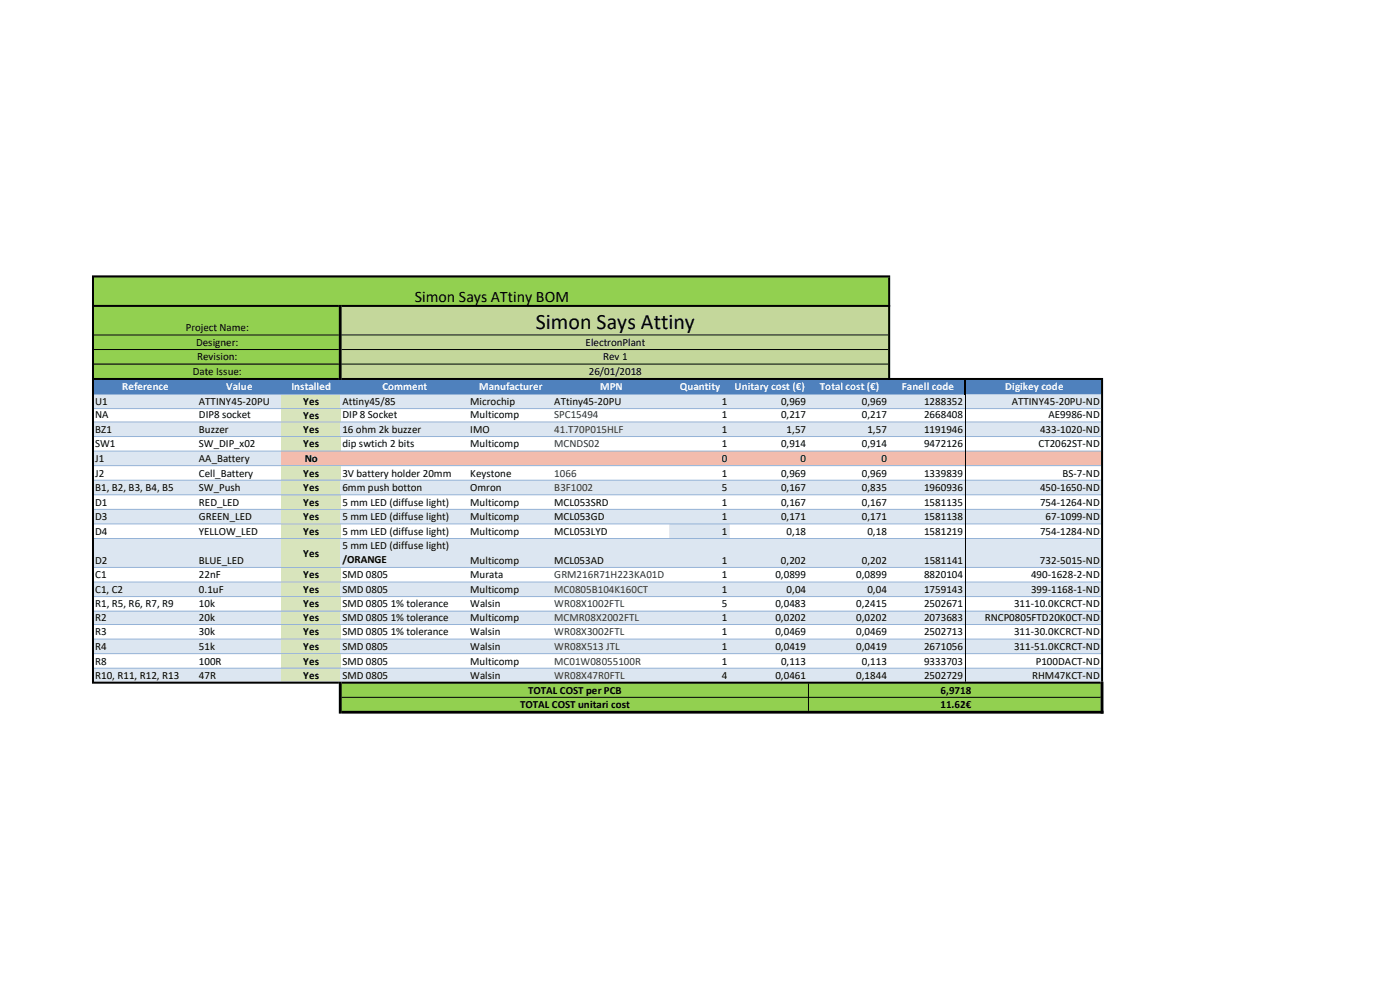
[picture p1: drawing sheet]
<svg xmlns="http://www.w3.org/2000/svg" width="297mm" height="210mm" viewBox="0 0 297 210" stroke-linecap="round" stroke-linejoin="round" font-family="sans-serif">
<defs><g id="words">
<text font-size="4.7" x="113.7" y="69.8">Simon Says Attiny</text>
<text font-size="3.4" x="88" y="64">Simon Says ATtiny BOM</text>
<g font-size="2.3">
<text x="39.4" y="70.3">Project Name:</text>
<text x="41.6" y="73.4">Designer:</text>
<text x="41.8" y="76.5">Revision:</text>
<text x="124.2" y="73.4">ElectronPlant</text>
<text x="128" y="76.5">Rev 1</text>
<text x="40.9" y="79.5">Date Issue:</text>
<text x="124.9" y="79.5">26/01/2018</text>
<text x="20.2" y="85.9">U1</text>
<text x="20.2" y="88.7">NA</text>
<text x="42.2" y="85.9">ATTINY45-20PU</text>
<text x="42.2" y="88.7">DIP8 socket</text>
<text x="64.3" y="85.9">Yes</text>
<text x="64.3" y="88.9">Yes</text>
<text x="72.6" y="85.9">Attiny45/85</text>
<text x="72.6" y="88.7">DIP 8 Socket</text>
<text x="99.8" y="85.9">Microchip</text>
<text x="99.8" y="88.7">Multicomp</text>
<text x="117.6" y="85.9">ATtiny45-20PU</text>
<text x="153.1" y="85.9">1</text>
<text x="153.1" y="88.7">1</text>
<text x="165.7" y="85.9">0,969</text>
<text x="165.7" y="88.7">0,217</text>
<text x="182.8" y="85.9">0,969</text>
<text x="182.8" y="88.7">0,217</text>
<text x="196" y="85.9">1288352</text>
<text x="196" y="88.7">2668408</text>
<text x="214.6" y="85.9">ATTINY45-20PU-ND</text>
<text x="222.4" y="88.7">AE9986-ND</text>
<text x="20.2" y="91.8">BZ1</text>
<text x="20.2" y="94.9">SW1</text>
<text x="42.2" y="91.8">Buzzer</text>
<text x="42.2" y="94.9">SW_DIP_x02</text>
<text x="64.3" y="91.8">Yes</text>
<text x="64.3" y="94.9">Yes</text>
<text x="72.6" y="91.8">16 ohm 2k buzzer</text>
<text x="72.6" y="94.9">dip swtich 2 bits</text>
<text x="99.8" y="91.8">IMO</text>
<text x="99.8" y="94.9">Multicomp</text>
<text x="153.1" y="91.8">1</text>
<text x="153.1" y="94.9">1</text>
<text x="165.7" y="94.9">0,914</text>
<text x="166.9" y="91.8">1,57</text>
<text x="182.8" y="94.9">0,914</text>
<text x="184" y="91.8">1,57</text>
<text x="196" y="91.8">1191946</text>
<text x="196" y="94.9">9472126</text>
<text x="220.3" y="94.9">CT2062ST-ND</text>
<text x="220.6" y="91.8">433-1020-ND</text>
<text x="20.2" y="98">J1</text>
<text x="20.2" y="101.1">J2</text>
<text x="42.2" y="98">AA_Battery</text>
<text x="42.2" y="101.1">Cell_Battery</text>
<text x="64.3" y="101.1">Yes</text>
<text x="64.6" y="98">No</text>
<text x="72.6" y="101.1">3V battery holder 20mm</text>
<text x="99.8" y="101.1">Keystone</text>
<text x="153.1" y="98">0</text>
<text x="153.1" y="101.1">1</text>
<text x="165.7" y="101.1">0,969</text>
<text x="169.8" y="98">0</text>
<text x="182.8" y="101.1">0,969</text>
<text x="187" y="98">0</text>
<text x="196" y="101.1">1339839</text>
<text x="225.4" y="101.1">BS-7-ND</text>
<text x="20.2" y="104.2">B1, B2, B3, B4, B5</text>
<text x="20.2" y="107.3">D1</text>
<text x="42.2" y="104.2">SW_Push</text>
<text x="42.2" y="107.3">RED_LED</text>
<text x="64.3" y="104.2">Yes</text>
<text x="64.3" y="107.3">Yes</text>
<text x="72.6" y="104.2">6mm push botton</text>
<text x="72.6" y="107.3">5 mm LED (diffuse light)</text>
<text x="99.8" y="104.2">Omron</text>
<text x="99.8" y="107.3">Multicomp</text>
<text x="117.6" y="107.3">MCL053SRD</text>
<text x="153.1" y="104.2">5</text>
<text x="153.1" y="107.3">1</text>
<text x="165.7" y="104.2">0,167</text>
<text x="165.7" y="107.3">0,167</text>
<text x="182.8" y="104.2">0,835</text>
<text x="182.8" y="107.3">0,167</text>
<text x="196" y="104.2">1960936</text>
<text x="196" y="107.3">1581135</text>
<text x="220.6" y="104.2">450-1650-ND</text>
<text x="220.6" y="107.3">754-1264-ND</text>
<text x="20.2" y="110.4">D3</text>
<text x="20.2" y="113.5">D4</text>
<text x="42.2" y="110.4">GREEN_LED</text>
<text x="42.2" y="113.5">YELLOW_LED</text>
<text x="64.3" y="110.4">Yes</text>
<text x="64.3" y="113.5">Yes</text>
<text x="72.6" y="110.4">5 mm LED (diffuse light)</text>
<text x="72.6" y="113.5">5 mm LED (diffuse light)</text>
<text x="99.8" y="110.4">Multicomp</text>
<text x="99.8" y="113.5">Multicomp</text>
<text x="117.6" y="110.4">MCL053GD</text>
<text x="117.6" y="113.5">MCL053LYD</text>
<text x="153.1" y="110.4">1</text>
<text x="153.1" y="113.5">1</text>
<text x="165.7" y="110.4">0,171</text>
<text x="166.9" y="113.5">0,18</text>
<text x="182.8" y="110.4">0,171</text>
<text x="184" y="113.5">0,18</text>
<text x="196" y="110.4">1581138</text>
<text x="196" y="113.5">1581219</text>
<text x="220.6" y="113.5">754-1284-ND</text>
<text x="221.8" y="110.4">67-1099-ND</text>
<text x="20.2" y="119.6">D2</text>
<text x="42.2" y="119.6">BLUE_LED</text>
<text x="64.3" y="118.1">Yes</text>
<text x="72.6" y="116.4">5 mm LED (diffuse light)</text>
<text x="72.6" y="119.5">/ORANGE</text>
<text x="99.8" y="119.6">Multicomp</text>
<text x="117.6" y="119.6">MCL053AD</text>
<text x="153.1" y="119.6">1</text>
<text x="165.7" y="119.6">0,202</text>
<text x="182.8" y="119.6">0,202</text>
<text x="196.1" y="119.6">1581141</text>
<text x="220.6" y="119.6">732-5015-ND</text>
<text x="20.2" y="122.7">C1</text>
<text x="20.2" y="125.8">C1, C2</text>
<text x="42.2" y="122.7">22nF</text>
<text x="42.2" y="125.8">0.1uF</text>
<text x="64.3" y="122.7">Yes</text>
<text x="64.3" y="125.8">Yes</text>
<text x="72.6" y="122.7">SMD 0805</text>
<text x="72.6" y="125.8">SMD 0805</text>
<text x="99.8" y="122.7">Murata</text>
<text x="99.8" y="125.8">Multicomp</text>
<text x="153.1" y="122.7">1</text>
<text x="153.1" y="125.8">1</text>
<text x="164.5" y="122.7">0,0899</text>
<text x="166.9" y="125.8">0,04</text>
<text x="181.7" y="122.7">0,0899</text>
<text x="184" y="125.8">0,04</text>
<text x="196" y="122.7">8820104</text>
<text x="196" y="125.8">1759143</text>
<text x="218.7" y="122.7">490-1628-2-ND</text>
<text x="218.7" y="125.8">399-1168-1-ND</text>
<text x="20.2" y="128.9">R1, R5, R6, R7, R9</text>
<text x="20.2" y="131.7">R2</text>
<text x="42.2" y="128.9">10k</text>
<text x="42.2" y="131.7">20k</text>
<text x="64.3" y="128.9">Yes</text>
<text x="64.3" y="131.8">Yes</text>
<text x="72.6" y="128.9">SMD 0805 1% tolerance</text>
<text x="72.6" y="131.7">SMD 0805 1% tolerance</text>
<text x="99.8" y="128.9">Walsin</text>
<text x="99.8" y="131.7">Multicomp</text>
<text x="153.1" y="128.9">5</text>
<text x="153.1" y="131.7">1</text>
<text x="164.5" y="128.9">0,0483</text>
<text x="164.5" y="131.7">0,0202</text>
<text x="181.7" y="128.9">0,2415</text>
<text x="181.7" y="131.7">0,0202</text>
<text x="196" y="128.9">2502671</text>
<text x="196" y="131.7">2073683</text>
<text x="208.9" y="131.7">RNCP0805FTD20K0CT-ND</text>
<text x="215.1" y="128.9">311-10.0KCRCT-ND</text>
<text x="20.2" y="134.8">R3</text>
<text x="20.2" y="137.9">R4</text>
<text x="42.2" y="134.8">30k</text>
<text x="42.2" y="137.9">51k</text>
<text x="64.3" y="134.8">Yes</text>
<text x="64.3" y="137.9">Yes</text>
<text x="72.6" y="134.8">SMD 0805 1% tolerance</text>
<text x="72.6" y="137.9">SMD 0805</text>
<text x="99.8" y="134.8">Walsin</text>
<text x="99.8" y="137.9">Walsin</text>
<text x="153.1" y="134.8">1</text>
<text x="153.1" y="137.9">1</text>
<text x="164.5" y="134.8">0,0469</text>
<text x="164.5" y="137.9">0,0419</text>
<text x="181.7" y="134.8">0,0469</text>
<text x="181.7" y="137.9">0,0419</text>
<text x="196" y="134.8">2502713</text>
<text x="196" y="137.9">2671056</text>
<text x="215.1" y="134.8">311-30.0KCRCT-ND</text>
<text x="215.1" y="137.9">311-51.0KCRCT-ND</text>
<text x="20.2" y="141">R8</text>
<text x="42.2" y="141">100R</text>
<text x="64.3" y="141">Yes</text>
<text x="72.6" y="141">SMD 0805</text>
<text x="99.8" y="141">Multicomp</text>
<text x="153.1" y="141">1</text>
<text x="165.7" y="141">0,113</text>
<text x="182.8" y="141">0,113</text>
<text x="196" y="141">9333703</text>
<text x="219.8" y="141">P100DACT-ND</text>
<text x="20.2" y="144.1">R10, R11, R12, R13</text>
<text x="42.2" y="144.1">47R</text>
<text x="64.3" y="144.1">Yes</text>
<text x="72.6" y="144.1">SMD 0805</text>
<text x="99.8" y="144.1">Walsin</text>
<text x="112.1" y="147.2">TOTAL COST per PCB</text>
<text x="153.1" y="144.1">4</text>
<text x="164.5" y="144.1">0,0461</text>
<text x="181.7" y="144.1">0,1844</text>
<text x="196" y="144.1">2502729</text>
<text x="199.6" y="147.2">6,9718</text>
<text x="219" y="144.1">RHM47KCT-ND</text>
<text x="110.4" y="150.2">TOTAL COST unitari cost</text>
<text x="199.5" y="150.2">11.62€</text>
</g>
<g font-size="2.3" fill="#fff">
<text x="26" y="82.8">Reference</text>
<text x="48" y="82.8">Value</text>
<text x="61.8" y="82.8">Installed</text>
<text x="81.1" y="82.8">Comment</text>
<text x="101.6" y="82.8">Manufacturer</text>
<text x="127.3" y="82.8">MPN</text>
<text x="144.2" y="82.8">Quantity</text>
<text x="155.8" y="82.7">Unitary cost (€)</text>
<text x="173.9" y="82.8">Total cost (€)</text>
<text x="191.3" y="82.8">Fanell code</text>
<text x="213.3" y="82.8">Digikey code</text>
</g>
<g font-size="2.3" fill="#333">
<text x="117.6" y="88.7">SPC15494</text>
<text x="117.6" y="91.8">41.T70P015HLF</text>
<text x="117.6" y="94.9">MCNDS02</text>
<text x="117.6" y="101.1">1066</text>
<text x="117.6" y="104.2">B3F1002</text>
<text x="117.6" y="122.7">GRM216R71H223KA01D</text>
<text x="117.6" y="125.8">MC0805B104K160CT</text>
<text x="117.6" y="128.9">WR08X1002FTL</text>
<text x="117.6" y="131.7">MCMR08X2002FTL</text>
<text x="117.6" y="134.8">WR08X3002FTL</text>
<text x="117.6" y="137.9">WR08X513 JTL</text>
<text x="117.6" y="141">MC01W08055100R</text>
<text x="117.6" y="144.1">WR08X47R0FTL</text>
</g>
</g></defs>
<g fill="#92d050">
<path d="M19.9 58.8h168.8v6.1h-168.8z"/>
<path d="M19.9 64.9h52.3v15.5h-52.3z"/>
</g>
<path d="M72.2 64.9h116.5v15.5h-116.5z" fill="#c4d79b"/>
<path d="M19.9 80.4h213.9v3.2h-213.9z" fill="#4f81bd"/>
<path d="M19.9 83.6h39.7v3.1h-39.7z" fill="#dce6f1"/>
<path d="M59.6 83.6h12.6v3.1h-12.6z" fill="#d8e4bc"/>
<path d="M72.2 83.6h161.6v3.1h-161.6z" fill="#dce6f1"/>
<path d="M59.6 86.7h12.6v2.8h-12.6z" fill="#d8e4bc"/>
<path d="M19.9 89.5h39.7v3.1h-39.7z" fill="#dce6f1"/>
<path d="M59.6 89.5h12.6v3.1h-12.6z" fill="#d8e4bc"/>
<path d="M72.2 89.5h161.6v3.1h-161.6z" fill="#dce6f1"/>
<path d="M59.6 92.6h12.6v3.1h-12.6z" fill="#d8e4bc"/>
<path d="M19.9 95.7h39.7v3.1h-39.7z" fill="#dce6f1"/>
<path d="M59.6 95.7h174.2v3.1h-174.2z" fill="#f3bcad"/>
<path d="M59.6 98.8h12.6v3.1h-12.6z" fill="#d8e4bc"/>
<path d="M19.9 101.9h39.7v3.1h-39.7z" fill="#dce6f1"/>
<path d="M59.6 101.9h12.6v3.1h-12.6z" fill="#d8e4bc"/>
<path d="M72.2 101.9h161.6v3.1h-161.6z" fill="#dce6f1"/>
<path d="M59.6 104.9h12.6v3.2h-12.6z" fill="#d8e4bc"/>
<path d="M19.9 108h39.7v3.2h-39.7z" fill="#dce6f1"/>
<path d="M59.6 108h12.6v3.2h-12.6z" fill="#d8e4bc"/>
<path d="M72.2 108h161.6v3.2h-161.6z" fill="#dce6f1"/>
<path d="M59.6 111.1h12.6v3.2h-12.6z" fill="#d8e4bc"/>
<path d="M142 111.1h12.8v3.2h-12.8zM19.9 114.2h39.7v6.2h-39.7z" fill-rule="evenodd" fill="#dce6f1"/>
<path d="M59.6 114.2h12.6v6.2h-12.6z" fill="#d8e4bc"/>
<path d="M72.2 114.2h161.6v6.2h-161.6z" fill="#dce6f1"/>
<path d="M19.9 120.4h39.7v3.1h-39.7z" fill="#fff"/>
<path d="M59.6 120.4h12.6v3.1h-12.6z" fill="#d8e4bc"/>
<path d="M99.3 120.4h177.8v3.1h-177.8z" fill-rule="evenodd" fill="#fff"/>
<path d="M19.9 123.4h39.7v3.2h-39.7z" fill="#dce6f1"/>
<path d="M59.6 123.4h12.6v3.2h-12.6z" fill="#d8e4bc"/>
<path d="M72.2 123.4h161.6v3.2h-161.6z" fill="#dce6f1"/>
<path d="M59.6 126.5h12.6v3.2h-12.6z" fill="#d8e4bc"/>
<path d="M19.9 129.6h39.7v2.9h-39.7z" fill="#dce6f1"/>
<path d="M59.6 129.6h12.6v2.9h-12.6z" fill="#d8e4bc"/>
<path d="M72.2 129.6h161.6v2.9h-161.6z" fill="#dce6f1"/>
<path d="M59.6 132.5h12.6v3.1h-12.6z" fill="#d8e4bc"/>
<path d="M19.9 135.6h39.7v3.1h-39.7z" fill="#dce6f1"/>
<path d="M59.6 135.6h12.6v3.1h-12.6z" fill="#d8e4bc"/>
<path d="M72.2 135.6h161.6v3.1h-161.6z" fill="#dce6f1"/>
<path d="M59.6 138.6h12.6v3.2h-12.6z" fill="#d8e4bc"/>
<path d="M19.9 141.7h39.7v3.2h-39.7z" fill="#dce6f1"/>
<path d="M59.6 141.7h12.6v3.2h-12.6z" fill="#d8e4bc"/>
<path d="M72.2 141.7h161.6v3.2h-161.6z" fill="#dce6f1"/>
<path d="M72.2 144.8h161.6v6.3h-161.6z" fill-rule="evenodd" fill="#92d050"/>
<path d="M19.9 64.7h52v.4h-52zM19.9 71h52v.2h-52zM19.9 74h52v.3h-52zM19.9 77.1h52v.2h-52zM19.9 80.2h52v.4h-52z" fill-rule="evenodd" fill="#000"/>
<path d="M19.9 83.6h184.7" fill="none" stroke="#95b3d7" stroke-width=".21"/>
<path d="M204.8 80.6v3.1" fill="none" stroke="#000" stroke-width=".42"/>
<path d="M19.9 86.6h184.8v.2h-184.8zM19.9 89.4h184.8v.2h-184.8zM19.9 92.5h184.8v.2h-184.8zM19.9 95.6h184.8v.2h-184.8zM19.9 98.7h184.8v.2h-184.8zM19.9 101.8h184.8v.2h-184.8zM19.9 104.9h184.8v.2h-184.8zM19.9 107.9h184.8v.3h-184.8zM19.9 111h184.8v.3h-184.8zM19.9 114.1h184.8v.2h-184.8zM19.9 120.3h184.8v.2h-184.8zM19.9 123.4h184.8v.2h-184.8zM19.9 126.4h184.8v.3h-184.8zM19.9 129.5h184.8v.3h-184.8zM19.9 132.4h184.8v.2h-184.8zM19.9 135.5h184.8v.2h-184.8zM19.9 138.6h184.8v.2h-184.8zM19.9 141.6h184.8v.3h-184.8z" fill-rule="evenodd" fill="#95b3d7"/>
<g fill="#000">
<path d="M19.5 58.4h.4v86.6h-.4zM188.4 58.8h.4v21.8h-.4zM71.9 144.6h.6v6.8h-.6zM204.7 83.7h.2v60.9h-.2zM233.5 144.6h.6v6.8h-.6zM171.4 145h.2v5.8h-.2z" fill-rule="evenodd"/>
<path d="M19.9 58.4h168.9v.4h-168.9zM72.5 64.7h116.3v.4h-116.3zM72.5 71h115.9v.2h-115.9zM72.5 74h115.9v.3h-115.9zM72.5 77.1h115.9v.2h-115.9zM72.5 80.2h161.5v.4h-161.5z" fill-rule="evenodd"/>
<path d="M71.9 64.7h.6v15.9h-.6zM19.9 144.6h52v.4h-52zM233.6 80.6h.4v64h-.4z" fill-rule="evenodd"/>
</g>
<path d="M205 83.5h28.6v.2h-28.6zM204.9 86.6h28.7v.2h-28.7zM204.9 89.4h28.7v.2h-28.7zM204.9 92.5h28.7v.2h-28.7zM204.9 95.6h28.7v.2h-28.7zM204.9 98.7h28.7v.2h-28.7zM204.9 101.8h28.7v.2h-28.7zM204.9 104.9h28.7v.2h-28.7zM204.9 107.9h28.7v.3h-28.7zM204.9 111h28.7v.3h-28.7zM204.9 114.1h28.7v.2h-28.7zM204.9 120.3h28.7v.2h-28.7zM204.9 123.4h28.7v.2h-28.7zM204.9 126.4h28.7v.3h-28.7zM204.9 129.5h28.7v.3h-28.7zM204.9 132.4h28.7v.2h-28.7zM204.9 135.5h28.7v.2h-28.7zM204.9 138.6h28.7v.2h-28.7zM204.9 141.6h28.7v.3h-28.7z" fill-rule="evenodd" fill="#95b3d7"/>
<path d="M72.5 144.6h161v.4h-161zM72.5 147.8h161v.2h-161zM72.5 150.8h161.6v.6h-161.6z" fill-rule="evenodd" fill="#000"/>
<use href="#words"/>
</svg>
